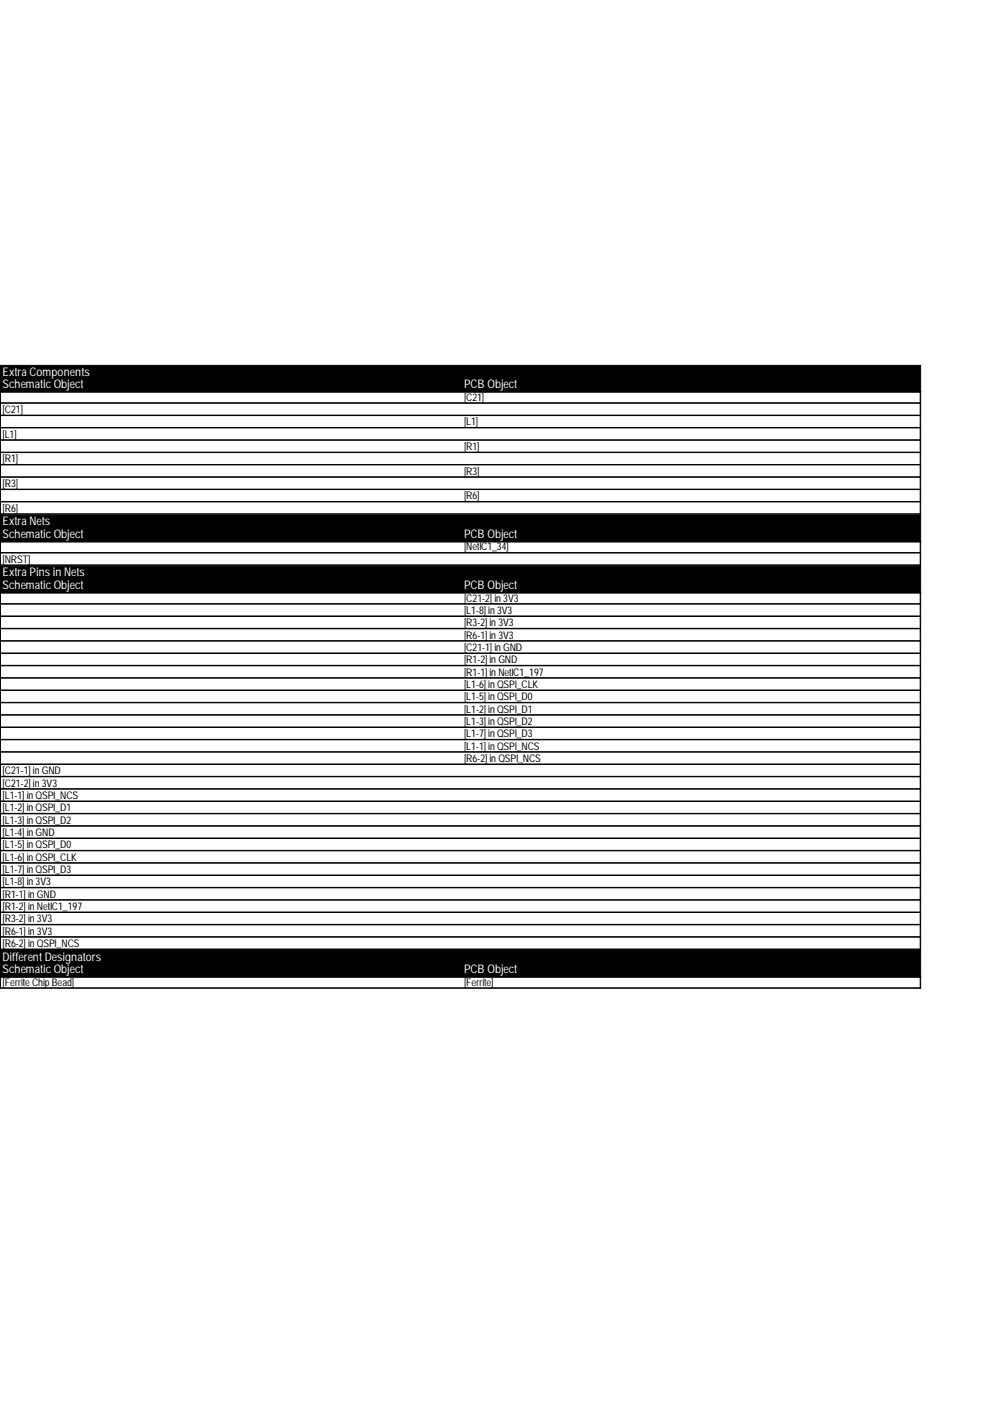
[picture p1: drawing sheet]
<svg xmlns="http://www.w3.org/2000/svg" width="210mm" height="297mm" viewBox="0 0 210 297" stroke-linecap="round" stroke-linejoin="round" font-family="sans-serif">
<defs><g id="words">
<g font-size="2.5" fill="#fff">
<text x=".6" y="79.6">Extra Components</text>
<text x=".6" y="82.2">SchematicObject</text>
<text x="98.4" y="82.2">PCB Object</text>
<text x=".6" y="111.4">Extra Nets</text>
<text x=".6" y="114">SchematicObject</text>
<text x="98.4" y="114">PCB Object</text>
<text x=".6" y="122.2">Extra Pins in Nets</text>
<text x=".6" y="124.8">SchematicObject</text>
<text x="98.4" y="124.8">PCB Object</text>
<text x=".6" y="203.7">DifferentDesignators</text>
<text x=".6" y="206.3">SchematicObject</text>
<text x="98.4" y="206.3">PCB Object</text>
</g>
<g font-size="2.2">
<text x=".6" y="87.6">[C21]</text>
<text x="98.4" y="84.9">[C21]</text>
<text x=".6" y="92.8">[L1]</text>
<text x="98.4" y="90.2">[L1]</text>
<text x="98.4" y="95.4">[R1]</text>
<text x=".6" y="98">[R1]</text>
<text x="98.4" y="100.6">[R3]</text>
<text x=".6" y="103.3">[R3]</text>
<text x="98.4" y="105.9">[R6]</text>
<text x=".6" y="108.5">[R6]</text>
<text x=".6" y="119.3">[NRST]</text>
<text x="98.4" y="116.7">[NetIC1_34]</text>
<text x="98.4" y="127.5">[C21-2] in3V3</text>
<text x="98.4" y="130.2">[L1-8] in3V3</text>
<text x="98.4" y="132.8">[R3-2] in3V3</text>
<text x="98.4" y="135.4">[R6-1] in3V3</text>
<text x="98.4" y="138">[C21-1] inGND</text>
<text x="98.4" y="140.6">[R1-2] inGND</text>
<text x="98.4" y="143.2">[R1-1] inNetIC1_197</text>
<text x="98.4" y="145.8">[L1-6] inQSPI_CLK</text>
<text x="98.4" y="148.5">[L1-5] inQSPI_D0</text>
<text x="98.4" y="151.1">[L1-2] inQSPI_D1</text>
<text x="98.4" y="153.7">[L1-3] inQSPI_D2</text>
<text x="98.4" y="156.3">[L1-7] inQSPI_D3</text>
<text x="98.4" y="158.9">[L1-1] inQSPI_NCS</text>
<text x="98.4" y="161.5">[R6-2] inQSPI_NCS</text>
<text x=".6" y="164.1">[C21-1] inGND</text>
<text x=".6" y="166.8">[C21-2] in3V3</text>
<text x=".6" y="169.4">[L1-1] inQSPI_NCS</text>
<text x=".6" y="172">[L1-2] inQSPI_D1</text>
<text x=".6" y="174.6">[L1-3] inQSPI_D2</text>
<text x=".6" y="177.2">[L1-4] inGND</text>
<text x=".6" y="179.8">[L1-5] inQSPI_D0</text>
<text x=".6" y="182.5">[L1-6] inQSPI_CLK</text>
<text x=".6" y="185.1">[L1-7] inQSPI_D3</text>
<text x=".6" y="187.7">[L1-8] in3V3</text>
<text x=".6" y="190.3">[R1-1] inGND</text>
<text x=".6" y="192.9">[R1-2] inNetIC1_197</text>
<text x=".6" y="195.5">[R3-2] in3V3</text>
<text x=".6" y="198.1">[R6-1] in3V3</text>
<text x=".6" y="200.8">[R6-2] inQSPI_NCS</text>
<text x=".6" y="209">[FerriteChipBead]</text>
<text x="98.4" y="209">[Ferrite]</text>
</g>
</g></defs>
<path d="M0 77.5h195.2v5.7h-195.2zM0 109.2h195.2v5.7h-195.2zM0 120.1h195.2v5.7h-195.2zM0 201.5h195.2v5.7h-195.2z" fill="#000" stroke="#000" stroke-width=".21"/>
<g fill="none" stroke="#000" stroke-width=".21">
<path d="M0 85.5h195.2M0 85.4h195.2M0 82.9v26.1h195.2v-26.1M0 88.1h195.2M0 88h195.2M0 90.7h195.2M0 90.6h195.2M0 93.3h195.2M0 93.2h195.2M0 96h195.2M0 95.9h195.2M0 98.6h195.2"/>
<path d="M0 98.5h195.2M.1 82.9v26.1M195.1 82.9v26.1M0 114.6v5.3h195.2v-5.3M0 101.2h195.2M0 101.1h195.2M0 103.8h195.2M0 103.7h195.2M0 106.4h195.2M0 106.3h195.2M0 108.9h195.2M0 117.3h195.2"/>
<path d="M0 117.2h195.2M0 119.8h195.2M.1 114.6v5.3M195.1 114.6v5.3M0 125.5v75.8h195.2v-75.8M0 128.1h195.2M0 128h195.2M0 130.7h195.2M0 130.6h195.2M0 133.3h195.2M0 133.2h195.2M0 135.9h195.2"/>
<path d="M0 135.8h195.2M0 138.5h195.2M.1 125.5v75.8M195.1 125.5v75.8M0 141.2h195.2M0 141.1h195.2M0 143.8h195.2M0 143.7h195.2M0 146.4h195.2M0 146.3h195.2M0 149h195.2M0 148.9h195.2"/>
<path d="M0 151.6h195.2M0 151.5h195.2M0 154.2h195.2M0 154.1h195.2M0 156.9h195.2M0 156.8h195.2M0 159.5h195.2M0 159.4h195.2M0 162.1h195.2M0 162h195.2M0 164.7h195.2M0 164.6h195.2"/>
<path d="M0 167.3h195.2M0 167.2h195.2M0 169.9h195.2M0 169.8h195.2M0 172.5h195.2M0 175.2h195.2M0 175.1h195.2M0 177.8h195.2M0 177.7h195.2M0 180.4h195.2M0 180.3h195.2M0 183h195.2"/>
<path d="M0 182.9h195.2M0 185.6h195.2M0 185.5h195.2M0 188.2h195.2M0 188.1h195.2M0 190.9h195.2M0 190.8h195.2M0 193.5h195.2M0 193.4h195.2M0 196.1h195.2M0 196h195.2M0 198.7h195.2"/>
<path d="M0 198.6h195.2M0 206.9v2.6h195.2v-2.6M0 201.2h195.2M0 209.4h195.2M.1 206.9v2.6M195.1 206.9v2.6"/>
</g>
<use href="#words"/>
</svg>
